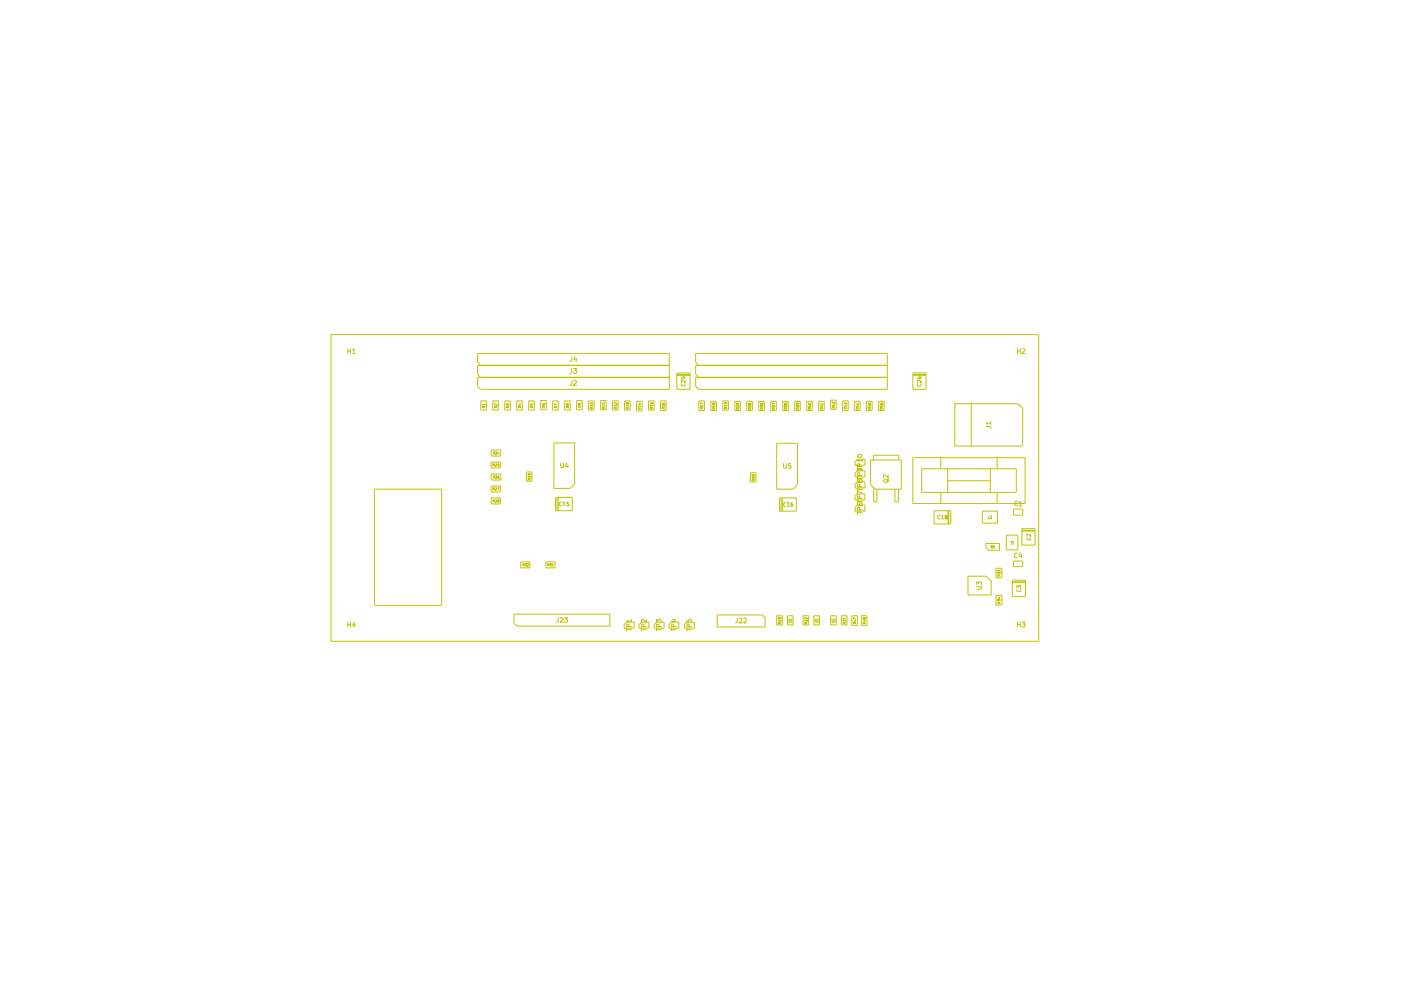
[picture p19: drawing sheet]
<svg xmlns="http://www.w3.org/2000/svg" width="297mm" height="210mm" viewBox="0 0 297 210" stroke-linecap="round" stroke-linejoin="round" font-family="sans-serif">
<g fill="none" stroke="#c2c200" stroke-width=".21">
<path d="M70.2 71h150v65h-150zM73.7 73.9v1M73.7 74.4h.6M74.3 73.9v1M74.8 74.3l.2-.4v1M74.8 74.9h.5M101.9 77.5l-.6-.7v-1.9h40.6v7.6h-40l-.6-.6v-1.9h40.6M121.2 75.6v.8l-.1 .2h-.3M121.2 78.1v.8l-.1 .3h-.3M121.6 78.1h.7l-.4 .5h.3l.1 .1-.1 .5-.6-.1M121.9 75.6l-.2 .7h.6M122.2 75.9v.7"/>
<path d="M141.9 77.5h-40.6v1.8l.6 .7M143.5 79.1h2.8v3.4h-2.8zM143.5 79.4h2.8M143.5 79.6h2.8M144.5 79.9v.4h.3v-.4h.4v.4M148.1 77.5l-.6-.7v-1.9h40.6v7.6h-40l-.6-.6v-1.9h40.6M188.1 77.5h-40.6v1.8l.6 .7M193.5 79.1h2.8v3.4h-2.8zM193.5 79.4h2.8M193.5 79.6h2.8M194.5 80l.2 .3h.5v-.4h-.3v.4M215.7 74.4h.6"/>
<path d="M215.7 73.9v1M216.3 73.9v1M216.7 74a.35 .35 0 0 1 .4-.1 .35 .35 0 0 1 .2 .4l-.6 .6h.6M101.9 85h1.2v2h-1.2zM102.6 86.4v-.2l-.3-.1v.3h.5M102.8 85.8h-.5l.1 .1M102.8 86.1l-.2 .2M102.8 85.6v.3M104.1 98h2v1.2h-2zM104.1 95.4h2.1v1.3h-2.1zM104.5 85h1.2v2h-1.2zM104.5 98.6h.3v-.3h-.3v.5"/>
<path d="M104.6 96.1h.3v-.2l-.3-.1v.5M104.7 98.6l.2 .2M104.7 96.1l.2 .2M105 98.4h.3l-.3 .4h.3M105 95.9l.3-.1 .1 .2-.4 .3h.4M105.1 86.4v-.2l-.2-.1v.3h.5M105.4 85.6v.4l-.4-.4h-.1v.3M105.4 86.1l-.3 .2M105.6 95.8l-.1 .3h.4M105.8 98.3h-.3v.3h.3v.2h-.3M105.8 96v.3M107 85h1.2v2h-1.2z"/>
<path d="M107.4 86v-.4l.2 .2v-.2h.2v.4M107.7 86.4v-.2l-.3-.1v.3h.5M107.9 86.1l-.2 .2M109.6 85h1.1v2h-1.1zM110.1 85.6h.3M110.2 86.4v-.2l-.3-.1v.3h.5M110.3 85.6v.3l-.4-.1M110.4 86.1l-.2 .2M112.1 85h1.2v2h-1.2zM112.5 85.6v.3h.1v-.3h.3v.3M112.7 86.4v-.2l-.2-.1v.3h.5M113 86.1l-.3 .2"/>
<path d="M114.6 84.9h1.2v2h-1.2zM115 85.6v.2h.4l.1-.2h-.3l.1 .2M115.3 86.3v-.2h-.3v.2h.5M115.5 86.1l-.2 .1M117.2 85h1.2v2h-1.2zM117.4 93.9h4.4v8.7l-.9 .9h-3.5zM117.8 86.4v-.2l-.2-.1v.3h.5M118.1 85.8l-.5-.2v.4M118.1 86.1l-.3 .2M118.9 98.2l.1 .9h.5v-.9M119.7 85h1.2v2h-1.2zM120.1 98.1l-.2 .8h.6"/>
<path d="M120.3 85.7h.3l-.1 .2h-.2v-.3h-.2v.3l.2-.1M120.4 86.4v-.2l-.3-.1v.3h.5M120.4 98.6v.5M120.6 86.1l-.2 .2M121.2 80.7v.7l-.1 .3h-.3M121.7 80.9l.3-.2 .3 .3-.7 .7h.7M122.3 84.9h1.1v2h-1.1zM122.8 85.6l.1 .2h-.3v-.2h.4l.1 .2M122.9 86.3v-.2h-.3v.2h.5M123.1 86.1l-.2 .1M124.8 85h1.2v2h-1.2zM125.2 85.5l.3-.1 .2 .2h-.5z"/>
<path d="M125.4 86.7v-.3l-.1-.1-.1 .4h.5M125.7 86h-.5l.1 .1M125.7 86.3l-.3 .2M125.7 85.9v.2M127.3 84.9h1.2v2h-1.2zM128 86.6l-.2-.4-.1 .4h.5M128.2 85.9h-.5l.1 .2M128.2 85.5h-.5l.1 .1M128.2 86.2l-.2 .2M128.2 85.3v.3M128.2 85.8v.3M129.9 85h1.2v2h-1.2z"/>
<path d="M130.5 86.7v-.3l-.2-.1v.4h.5M130.8 86h-.5v.1M130.8 85.4v.3l-.4-.3h-.1v.2M130.8 86.3l-.3 .2M130.8 85.9v.2M132.4 85h1.2v2h-1.2zM132.8 85.7v-.3l.2 .2v-.2h.2v.3M133.1 86.7v-.3l-.2-.1-.1 .4h.5M133.3 86h-.5l.1 .1M133.3 86.3l-.2 .2M133.3 85.9v.2M135 85.1h1.1v2h-1.1z"/>
<path d="M135.5 85.6h.3M135.6 86.7v-.1l-.3-.1v.2h.5M135.7 85.5v.3l-.4-.1M135.8 86.1h-.5l.1 .2M135.8 86.5l-.2 .2M135.8 86v.3M137.5 85h1.2v2h-1.2zM137.9 85.4v.2h.1v-.2h.3v.2M138.1 86.7v-.3l-.1-.1-.1 .4h.5M138.4 86h-.5l.1 .1M138.4 86.3l-.3 .2M138.4 85.9v.2"/>
<path d="M140 85h1.2v2h-1.2zM140.4 85.5l.1 .2h.3l.1-.1-.3-.1 .1 .2M140.7 86.7v-.2l-.3-.1v.3h.5M140.9 86.1h-.5l.1 .1M140.9 86.4l-.2 .2M140.9 85.9v.3M144.6 81.4v.4h.6v-.4M145.2 80.6v.5l-.4-.5h-.3l.1 .5M148.2 85h1.2v2h-1.2zM148.8 86.7l-.1-.3h-.2v.3h.6M149.1 86.1h-.6l.1 .1M149.1 85.6l-.6-.2v.3"/>
<path d="M149.1 86.4l-.3 .2M149.1 85.9v.3M150.7 85.1h1.2v1.9h-1.2zM151.3 85.6h.3l-.3 .2v-.3h-.2l.1 .3 .1-.2M151.3 86.7l-.1-.3-.1 .3h.5M151.6 86.1h-.5l.1 .1M151.6 86.4l-.3 .2M151.6 86v.2M153.2 85h1.2v2h-1.2zM153.8 85.4l.1 .2h-.3v-.2h.4l.1 .2M153.9 86.7v-.3l-.2-.1-.1 .4h.5M154.1 86h-.5l.1 .1"/>
<path d="M154.1 86.3l-.2 .2M154.1 85.9v.2M155.8 85.1h1.2v1.9h-1.2zM156.2 85.6l.3-.1 .2 .1a.26 .26 0 0 1-.3 .2 .26 .26 0 0 1-.2-.2zM156.4 86.7l-.1-.3-.1 .3h.5M156.7 86v.2l-.4-.2h-.1v.2M156.7 86.4l-.3 .2M158.3 85.1h1.2v1.9h-1.2zM158.7 86.2v-.2l.2 .1v-.1h.2v.2M158.7 85.5v.2l.2 .1v-.3h.2v.3M159 86.7l-.2-.3-.1 .3h.5M159.2 86.4l-.2 .2"/>
<path d="M160.9 85.1h1.2v1.9h-1.2zM161.2 86.2v-.2l.2 .1v-.1h.3v.2M161.2 85.6l.2 .2 .4-.2-.4-.1 .1 .3M161.5 86.7l-.2-.3-.1 .3h.6M161.8 86.4l-.3 .2M163.4 85.1h1.2v1.9h-1.2zM163.8 86.2v-.2l.2 .1v-.1h.2v.2M164 86.7l-.1-.3-.1 .3h.5M164.3 85.6l-.5-.1v.3M164.3 86.4l-.3 .2M164.7 94h4.4v8.7l-1 1h-3.4zM165.9 85.1h1.2v1.9h-1.2z"/>
<path d="M166.1 98.3v.8l.3 .2 .3-.1v-.9M166.3 86.2v-.2l.2 .1v-.1h.3v.2M166.5 85.6h.3l-.2 .2-.1-.3h-.2l.1 .3 .1-.2M166.6 86.7l-.2-.3-.1 .3h.5M166.8 86.4l-.2 .2M167.6 98.3h-.4l-.1 .5 .5-.1 .1 .4-.1 .2-.5-.1M168.5 85.1h1.2v1.9h-1.2zM168.9 86.2v-.2l.1 .1v-.1h.3v.2M169 85.5l.1 .2-.1 .1-.1-.3h.3l.2 .2M169.1 86.7l-.1-.3-.1 .3h.5M169.4 86.4l-.3 .2M171 85.1h1.2v1.9h-1.2z"/>
<path d="M171.4 85.6l.3-.1 .2 .1a.26 .26 0 0 1-.3 .2 .26 .26 0 0 1-.2-.2zM171.6 86h.3M171.7 86.7l-.2-.3-.1 .3h.5M171.7 86v.2l-.4-.1M171.9 86.4l-.2 .2M173.6 85.1h1.2v1.9h-1.2zM174.1 86h.4M174.2 86.7l-.2-.3-.1 .3h.6M174.3 86v.2l-.4-.1M174.5 85.6h-.6l.1 .2M174.5 86.4l-.3 .2M174.5 85.5v.3"/>
<path d="M176.1 84.8h1.2v2h-1.2zM176.7 85.7h.3M176.7 86.5l-.1-.4-.1 .4h.5M176.8 85.7v.3l-.4-.1M177 85.2v.4l-.3-.4h-.2v.4M177 86.1l-.3 .2M178.6 85h1.2v2h-1.2zM179 85.7v-.2l.2 .1v-.1h.3v.2M179.2 86h.3M179.3 86.7l-.1-.3h-.2v.3h.5M179.4 85.9v.3l-.5-.1M179.5 86.4l-.2 .2"/>
<path d="M181.2 85.1h1.2v1.9h-1.2zM181.7 86h.4M181.7 85.6h.4M181.8 96.6a.58 .58 0 0 1 1 .1l-.2 .2h-.7zM181.8 97.4h1.6v1.2h-2.1v-.6zM181.8 99.2v.5M181.8 99.5h1M181.8 86.7l-.1-.3-.1 .3h.5M181.9 86v.2l-.4-.1M181.9 85.5v.3l-.4-.2M182.1 86.4l-.3 .2M182.2 99.3l.2 .1v.3l-.5 .1v-.5h.6l.3 .4"/>
<path d="M182.3 98.9v-.5l-.4-.1-.1 .2v.4h1M182.8 97.6h-1l.3 .3M182.8 97.4v.5M183.7 85.1h1.2v1.9h-1.2zM184.1 85.5v.2l.2 .1v-.3h.2v.3M184.3 86h.3M184.4 86.7l-.2-.3-.1 .3h.5M184.4 86v.2l-.4-.1M184.6 97.5h6.5v6.2h-5.5l-1-1zM184.6 86.4l-.2 .2M185.2 97.5v-1h5.4v1M186.3 85.1h1.2v1.9h-1.2z"/>
<path d="M186.6 85.6l.2 .2 .4-.2-.4-.1 .1 .3M186.8 86h.4M186.9 86.7l-.2-.3-.1 .3h.6M187 86v.2l-.4-.1M187.2 86.4l-.3 .2M193.5 97h23.8v9.8h-23.8zM194.6 81.4l-.1 .3 .4 .2 .4-.2-.1-.3M195.3 80.6v.6l-.4-.6-.4 .1 .1 .4M195.4 99.4h20.1v5h-20.1zM199.5 96.9v2.5M200.9 99.4v5M202.4 85.6h13.4l1 1v8h-14.4z"/>
<path d="M205.9 85.6v9M209.1 90.4h.7l.3 .2v.2M210 99.4v5M210.1 89.7h-1l.3 .3M210.1 89.4v.6M211.4 97v2.4M79.4 103.7h14.2v24.7h-14.2zM104.1 105.6h2v1.2h-2zM104.1 103h2v1.3h-2zM104.1 100.5h2.1v1.3h-2.1zM104.5 106.2h.3v-.2h-.3v.5M104.5 103.7h.3v-.3h-.3v.5"/>
<path d="M104.6 101.1h.3v-.1l-.3-.1v.5M104.7 106.2l.2 .3M104.7 101.1l.2 .3M104.7 103.7l.2 .2M105 106h.3l-.3 .5h.3M105 101l.3-.1 .1 .1-.4 .4h.4M105 103.5h.3l-.3 .4h.3M105.5 103.4h.3l-.2 .5M105.6 106.2l-.1-.2h.2l.1 .1-.3 .1v.3h.3l-.1-.3M105.8 100.9l-.3 .1v.4h.3v-.3l-.3 .1M110.4 119.1h2v1.3h-2zM110.9 119.8h.2v-.2l-.2-.1v.5"/>
<path d="M111 119.8l.1 .2M111.3 119.5h.3l-.1 .2 .1 .2h-.3M111.6 100.1h1.2v1.9h-1.2zM111.8 119.6l.3-.1v.3l-.4 .2h.4M112.1 100.5l.1 .2-.1 .1-.1-.3h.3l.2 .2M112.2 101.7l-.1-.3-.1 .3h.5M112.5 101v.2l-.4-.2h-.1v.2M112.5 101.4l-.3 .2M115.7 119.1h2v1.3h-2zM116.1 119.8h.3l.1-.2-.4-.1v.5M116.3 119.8l.2 .2M116.5 119.5h.4l-.2 .2 .2 .1v.2l-.4-.1"/>
<path d="M117.1 119.7l.1-.2v.5M117.8 105.5h3.5v2.8h-3.5zM118.1 105.5v2.8M118.4 105.5v2.8M119.1 106.6a.38 .38 0 0 0-.5 .1 .38 .38 0 0 0 .1 .5l.4-.1M119.4 106.7l.2-.2v.7M119.4 107.2h.4M120.5 106.5h-.3v.3h.3l.1 .3h-.4M159.1 100.2h1.2v2h-1.2zM159.5 101.4v-.3l.1 .2v-.2h.3v.3M159.5 100.7l.3-.1 .2 .2-.5 .1zM159.7 101.9v-.3h-.1l-.1 .3h.5"/>
<path d="M160 101.6l-.3 .1M165.3 105.6h3.5v2.8h-3.5zM165.6 105.6v2.8M165.9 105.6v2.8M166.6 106.6a.39 .39 0 0 0-.5 .3 .39 .39 0 0 0 .3 .5l.2-.1M166.9 106.8l.2-.2v.8M166.9 107.4h.4M168 106.6l-.3 .2v.5l.2 .1 .2-.2-.1-.3h-.3v.2M181.3 107.6l.5-.5h1.6v1.3h-2.1zM181.3 100.3l.5-.5h1.6v1.3h-2.1zM181.3 105.2l.5-.5h1.6v1.3h-2.1zM181.8 106.7l.1 .3 .7 .2 .2-.3-.1-.3-.5 .1v.3l.2 .2"/>
<path d="M181.8 102.2h1.6v1.3h-2.1v-.7zM181.8 101.2v.5M181.8 103.5v.6M181.8 106v.6M181.8 108.5v.6M181.8 101.4h1M181.8 103.8h1M181.8 106.3h1M181.8 108.7h1M182.2 101.9l.2-.2 .4 .2v.2l-.4 .2-.2-.2v-.3l-.3-.1-.1 .4 .1 .2 .3-.2M182.3 100.8v-.5l-.4-.1-.1 .6h1M182.3 103.2v-.5l-.4-.1-.1 .6h1"/>
<path d="M182.3 105.7v-.5h-.4l-.1 .5h1M182.3 108.1v-.5l-.4-.1-.1 .2v.4h1M182.8 104.6l-1-.5v.7M185.3 103.3v3.1h.6v-2.7M187.3 101.9a.66 .66 0 0 1 1-.1l-.1 .4a.67 .67 0 0 1-.9-.2zM188.3 100.7v.6l-.6-.6h-.2l-.2 .1 .2 .5M188.4 101.5l-.4 .6M189.7 103.7v2.7h.8v-2.7M198 108.3h3.6v2.8h-3.6zM199.3 109.3h-.3l-.2 .1v.5l.2 .1 .3-.1M199.5 104.4v2.4M199.6 109.5l.3-.2v.7"/>
<path d="M199.6 110h.5M200.5 109.6l-.1-.2v-.1h.4v.3h-.4v.2v.2l.5-.1-.2-.3M200.9 101.9h9.1M201 108.3v2.8M201.2 108.3v2.8M208.3 108.4h3.2v2.5h-3.2zM209 115.2h2.9v1.5h-2.4l-.5-.6zM209.6 109.4v.5h.2M209.9 109.4h.4l-.4 .5h.4M210.1 115.8h.3v.4l-.3-.1zM210.2 116.1l.2 .2M210.6 115.9l.2-.2v.5"/>
<path d="M210.6 116.2h.3M211.4 104.4v2.4M213.4 113.5h2.4v3.1h-2.4zM214.8 115.1v.3h-.5M214.8 114.9h-.5l.2 .1M214.8 114.7v.3M214.9 107.9h1.9v1.3h-1.9zM214.9 119h1.9v1.1h-1.9zM215.6 117.3a.45 .45 0 0 0-.6 .5 .45 .45 0 0 0 .6 .4M215.7 106.3h-.3l-.3 .4 .3 .6 .3-.1M216.1 106.5l.3-.2v1M216.1 107.3h.6"/>
<path d="M216.3 117.2l-.2 .7h.6M216.6 117.6v.7M216.7 112.4h2.8M216.7 112.1h2.8v3.5h-2.8zM216.7 112.6h2.8M217.8 114a.38 .38 0 0 0 .2 .5 .38 .38 0 0 0 .5-.2l-.1-.3M218.5 113.2v.5l-.6-.5-.2 .1 .1 .4M73.7 131.9v1M73.7 132.4h.6M74.3 131.9v1M75 131.9l-.2 .7h.6M75.2 132.2v.7"/>
<path d="M109 130.2h20.3v2.6h-19.7l-.6-.6zM117.1 120h.3M118.4 131v.7l-.2 .2h-.3M118.8 131.1l.4-.1 .2 .2-.7 .7h.7M119.7 131h.6l-.3 .3 .3 .2-.1 .4-.5-.1M132.8 131.9h1.7v1.3h-2.2v-.8zM132.8 133.5h1.1M132.8 133.2v.6M133.3 132.8v-.5l-.5 .1v.4h1.1M133.9 131.7h-1.1l.3 .2M133.9 131.3v.6M135.5 132.4l.6-.5h1.5v1.3h-2.1z"/>
<path d="M136 133.5h1M136 133.2v.6M136.6 132.8v-.3l-.2-.2-.4 .2v.3h1M137 131.3v.7l-.7-.7-.3 .3 .1 .3M138.7 132.4l.5-.5h1.6v1.3h-2.1zM139.2 132v-.7l.3 .4 .3-.4 .3 .1v.6M139.2 133.2v.6M139.2 133.5h1M139.7 132.8l-.1-.5-.4 .1v.4h1M141.8 132.4l.6-.5h1.5v1.3h-2.1zM142.3 133.5h1M142.3 133.2v.6"/>
<path d="M142.7 131.4h.6M142.9 132.8v-.3l-.2-.2-.4 .2v.3h1M143 131.3v.6l-.7-.2M145.6 131.4v.5h.4v-.3l.1-.3 .5 .1-.1 .5M145.6 131.9h1.6v1.3h-2.1v-.8zM145.6 133.5h1M145.6 133.2v.6M146.1 132.8l-.1-.5-.4 .1v.4h1M152.1 130.4h9.4l.7 .6v1.9h-10.1zM156.3 131.1v.8l-.3 .2M156.7 131.1h.6v.4l-.6 .6h.6M157.7 131.1h.5v.4l-.6 .6h.6"/>
<path d="M164.7 130.6h1.2v1.9h-1.2zM165.1 131.3v-.4l.1 .2v-.2h.3v.4M165.3 132.2l-.2-.3v.3h.5M165.6 131.4v.3l-.5-.3v.3M165.6 131.9l-.3 .1M167 130.6h1.1v1.9h-1.1zM167.1 131.9h.9M167.1 131.3h.9l-.4 .6zM170.3 130.6h1.1v1.9h-1.1zM170.9 132.2l-.2-.3-.1 .3h.6M171.2 131.4v.3l-.4-.3h-.2v.3M171.2 130.9v.4l-.4-.4h-.2v.4"/>
<path d="M171.2 131.9l-.3 .1M172.6 130.6h1.1v1.9h-1.1zM172.7 131.9h.9M172.7 131.3h.9l-.5 .6zM176.1 130.6h1.2v1.9h-1.2zM176.3 131.9h.8M176.3 131.3h.8l-.4 .6zM178.4 130.6h1.2v1.9h-1.2zM179 132.2l-.1-.3-.1 .3h.5M179.3 131.4v.3l-.4-.3h-.1v.3M179.3 131.1h-.5l.1 .2M179.3 131.9l-.3 .1"/>
<path d="M179.3 130.9v.4M180.6 130.6h1.2v2h-1.2zM181.1 131.5h.4M181.2 132.2v-.2h-.2v.2h.5M181.3 131.4v.4l-.3-.2M181.5 131.2l-.5-.3v.4M181.5 132l-.3 .1M182.6 130.6h1.2v2h-1.2zM183.2 131.1l.1-.2 .2 .1v.2l-.2 .1-.2-.4-.1 .4 .2-.1M183.2 131.5h.3M183.3 132.2v-.2h-.3v.2h.5M183.3 131.4v.3l-.3-.1"/>
<path d="M183.5 132l-.2 .1M205.2 122.2h3.9l1 1v3h-4.9zM207.1 124.4l1 .1-.1 .4h-.9M207.1 124v-.6l.4 .3 .1-.3h.4v.6M211.2 120.5h1.2v2h-1.2zM211.2 126.2h1.2v2.1h-1.2zM211.5 121.7v-.3l.3 .1v-.1h.2v.3M211.5 121.2v-.3h.5v.3M211.5 127.5v-.4l.3 .2v-.2h.2v.4M211.7 126.7h.3M211.9 122.1l-.1-.2-.3 .1v.1h.5M211.9 127.9l-.1-.3-.3 .1v.2h.5"/>
<path d="M211.9 126.6v.4l-.4-.2M212 121.9l-.1 .1M212 127.6l-.1 .2M214.6 123h2.8v3.5h-2.8zM214.6 123.5h2.8M214.6 123.4h2.8M215.6 124.7v-.5l.3 .2 .1-.2h.3v.5M215.7 124.9l-.1 .4 .2 .1h.4l.2-.1-.1-.4M215.7 132.4h.6M215.7 131.9v1M216.3 131.9v1M216.7 131.9h.6l-.3 .4h.3v.2v.4l-.6-.1"/>
</g>
</svg>
